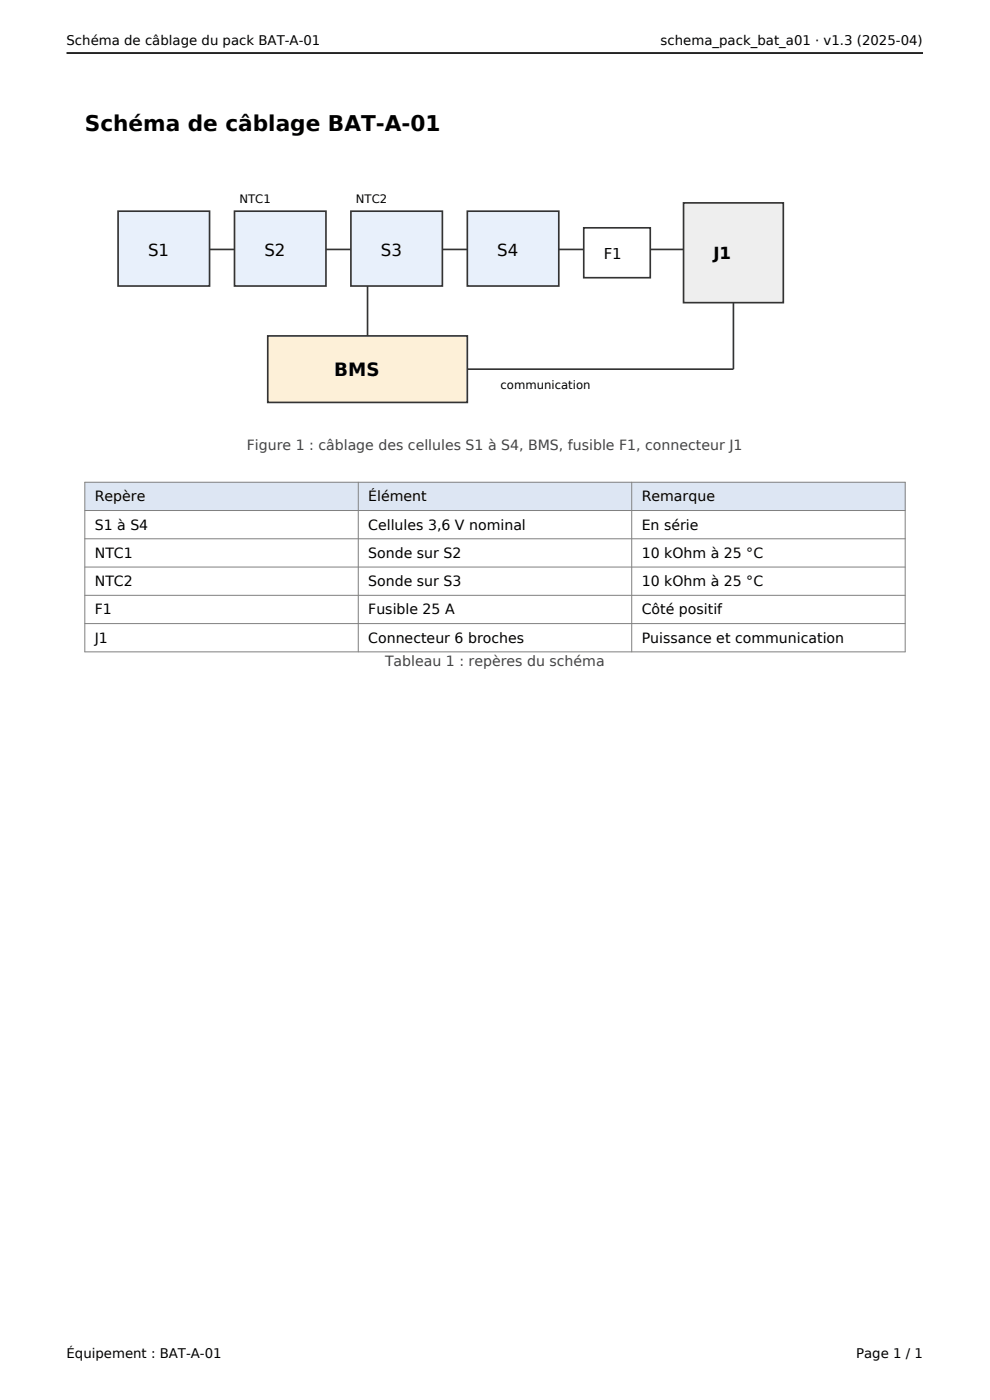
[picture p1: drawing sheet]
<svg xmlns="http://www.w3.org/2000/svg" width="210mm" height="297mm" viewBox="0 0 210 297" stroke-linecap="round" stroke-linejoin="round" font-family="sans-serif">
<defs><g id="words">
<text font-size="4.6" x="18" y="27.9">Schéma de câblage BAT-A-01</text>
<text font-size="3.9" x="70.9" y="79.7">BMS</text>
<g font-size="3.5">
<text x="31.4" y="54.3">S1</text>
<text x="56.1" y="54.3">S2</text>
<text x="80.8" y="54.3">S3</text>
<text x="105.5" y="54.3">S4</text>
<text x="151.3" y="55">J1</text>
</g>
<text font-size="3.2" x="128.1" y="55">F1</text>
<g font-size="3" fill="#444">
<text x="52.3" y="95.4">Figure 1 : câblage des cellules S1 à S4, BMS, fusible F1, connecteur J1</text>
<text x="81.7" y="141.3">Tableau 1 : repères du schéma</text>
</g>
<g font-size="3">
<text x="20.1" y="106.4">Repère</text>
<text x="78.1" y="106.4">Élément</text>
<text x="136.1" y="106.4">Remarque</text>
<text x="20.1" y="112.4">S1 à S4</text>
<text x="78.1" y="112.4">Cellules 3,6 V nominal</text>
<text x="136.1" y="112.4">En série</text>
<text x="20.1" y="118.4">NTC1</text>
<text x="78.1" y="118.4">Sonde sur S2</text>
<text x="136.1" y="118.4">10 kOhm à 25 °C</text>
<text x="20.1" y="124.4">NTC2</text>
<text x="78.1" y="124.4">Sonde sur S3</text>
<text x="136.1" y="124.4">10 kOhm à 25 °C</text>
<text x="20.1" y="130.4">F1</text>
<text x="78.1" y="130.4">Fusible 25 A</text>
<text x="136.1" y="130.4">Côté positif</text>
<text x="20.1" y="136.3">J1</text>
<text x="78.1" y="136.3">Connecteur 6 broches</text>
<text x="136.1" y="136.3">Puissance et communication</text>
</g>
<g font-size="2.8">
<text x="14.1" y="9.5">Schéma de câblage du pack BAT-A-01</text>
<text x="140.1" y="9.5">schema_pack_bat_a01 · v1.3 (2025-04)</text>
<text x="14.1" y="288.2">Équipement : BAT-A-01</text>
<text x="181.6" y="288.2">Page 1 / 1</text>
</g>
<g font-size="2.5">
<text x="50.8" y="43">NTC1</text>
<text x="75.5" y="43">NTC2</text>
<text x="106.2" y="82.5">communication</text>
</g>
</g></defs>
<path d="M14.1 11.3h181.7" fill="none" stroke="#000" stroke-width=".35"/>
<path d="M25 44.8h19.4v15.9h-19.4z" fill-rule="evenodd" fill="#e8f0fb" stroke="#333" stroke-width=".35"/>
<path d="M44.4 52.9h5.3" fill="none" stroke="#333" stroke-width=".35"/>
<path d="M49.7 44.8h19.4v15.9h-19.4z" fill-rule="evenodd" fill="#e8f0fb" stroke="#333" stroke-width=".35"/>
<path d="M69.1 52.9h5.3" fill="none" stroke="#333" stroke-width=".35"/>
<path d="M74.4 44.8h19.4v15.9h-19.4z" fill-rule="evenodd" fill="#e8f0fb" stroke="#333" stroke-width=".35"/>
<path d="M93.8 52.9h5.3" fill="none" stroke="#333" stroke-width=".35"/>
<path d="M99.1 44.8h19.4v15.9h-19.4z" fill-rule="evenodd" fill="#e8f0fb" stroke="#333" stroke-width=".35"/>
<path d="M56.8 71.3h42.3v14.1h-42.3z" fill-rule="evenodd" fill="#fdf0d8" stroke="#333" stroke-width=".35"/>
<path d="M78 60.7v10.6" fill="none" stroke="#333" stroke-width=".35"/>
<path d="M123.8 48.3h14.1v10.6h-14.1z" fill-rule="evenodd" fill="#fff" stroke="#333" stroke-width=".35"/>
<path d="M118.5 52.9h5.3M137.9 52.9h7.1" fill="none" stroke="#333" stroke-width=".35"/>
<path d="M145 43h21.2v21.2h-21.2z" fill-rule="evenodd" fill="#eee" stroke="#333" stroke-width=".35"/>
<path d="M155.6 64.2v14.1h-56.5" fill="none" stroke="#333" stroke-width=".35"/>
<path d="M18 102.3h174v6h-174z" fill-rule="evenodd" fill="#dde6f3"/>
<path d="M18 102.3h174v36h-174zM18 108.3h174M18 114.3h174M76 102.3v36M134 102.3v36M18 120.3h174M18 126.3h174M18 132.3h174" fill="none" stroke="#808080" stroke-width=".21"/>
<use href="#words"/>
</svg>
